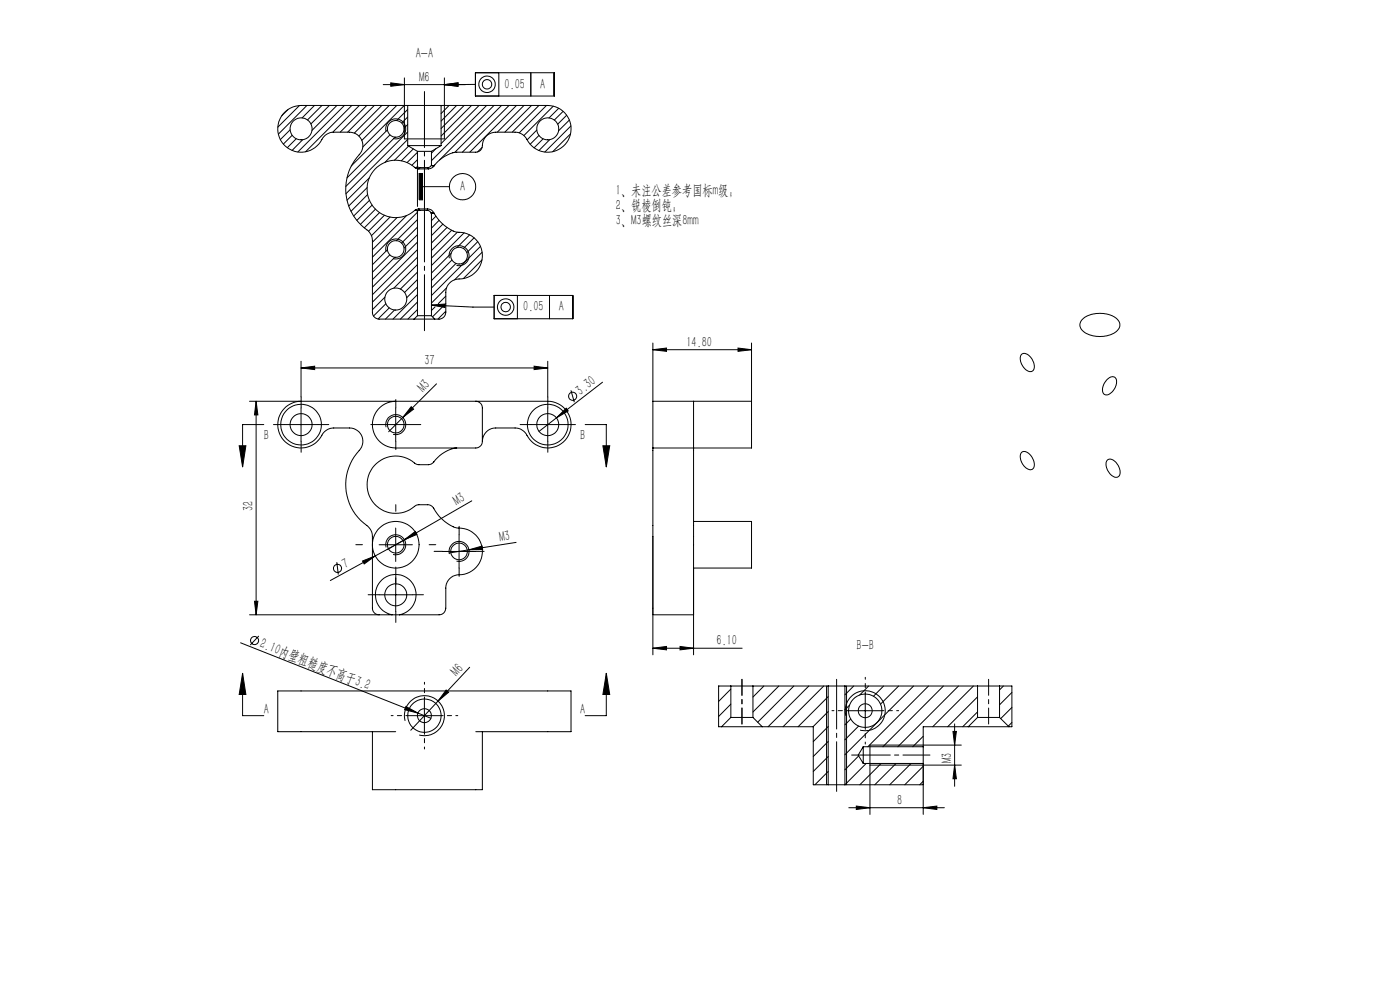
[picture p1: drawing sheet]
<svg xmlns="http://www.w3.org/2000/svg" width="420mm" height="297mm" viewBox="0 0 420 297" stroke-linecap="round" stroke-linejoin="round" font-family="sans-serif">
<defs><g id="words">
<g font-size="4.4">
<text x="124.7" y="17.5">A-A</text>
<text x="125.8" y="24.5">M6</text>
<text x="151.4" y="26.6">0.05</text>
<text x="162" y="26.6">A</text>
<text x="138" y="57.2">A</text>
<text x="184.7" y="58.4">1、未注公差参考国标m级；</text>
<text x="184.7" y="62.9">2、锐棱倒钝；</text>
<text x="184.7" y="67.4">3、M3螺纹丝深8mm</text>
<text x="157" y="93.3">0.05</text>
<text x="167.6" y="93.3">A</text>
<text x="206" y="103.9">14.80</text>
<text x="127.3" y="109.4">37</text>
<text x="127" y="117.7" transform="rotate(-45 127 117.7)">M3</text>
<text x="174.2" y="118.5" transform="rotate(-38 174.2 118.5)">3.30</text>
<text x="79.1" y="131.7">B</text>
<text x="174" y="131.7">B</text>
<text x="76" y="153.1" transform="rotate(-90 76 153.1)">32</text>
<text x="137" y="151.7" transform="rotate(-30 137 151.7)">M3</text>
<text x="150.1" y="162.4" transform="rotate(-9 150.1 162.4)">M3</text>
<text x="103.7" y="170.5" transform="rotate(-29 103.7 170.5)">7</text>
<text x="77.8" y="193.9" transform="rotate(22 77.8 193.9)">2.10内壁粗糙度不高于3.2</text>
<text x="215" y="193.4">6.10</text>
<text x="257" y="194.9">B-B</text>
<text x="137.1" y="202.8" transform="rotate(-47 137.1 202.8)">M6</text>
<text x="79.1" y="213.8">A</text>
<text x="174" y="213.8">A</text>
<text x="285.5" y="228.8" transform="rotate(-90 285.5 228.8)">M3</text>
<text x="269.1" y="241.2">8</text>
</g>
</g></defs>
<g fill="none" stroke="#000" stroke-width=".3">
<path d="M86.4 32.8l-1.9 1.9M87 38.9l-2.9 2.9M89.8 31.6l-6.5 6.5M92.1 31.6l-8.6 8.6M94.3 31.6l-3.7 3.7M96.6 31.6l-4.3 4.3M98.8 31.6l-5.5 5.5M101.1 31.6l-7.5 7.5M103.3 31.6l-13.9 13.9M105.6 31.6l-13.9 13.9M107.8 31.6l-8 8M110 31.6l-7.9 8"/>
<path d="M112.3 31.6l-8 8M114.5 31.6l-8.2 8.3M115 25.4h24.7M115.8 39.4a2.99 2.99 0 0 1 2.6-3.8 2.99 2.99 0 0 1 3.3 3.3 2.99 2.99 0 0 1-3.8 2.6M116.2 38.9l-10.8 10.8M116.8 31.6l-9.1 9.1M117.2 24.8l4.1 .6-4.1 .5zM119 31.6l-10.5 10.5M121.3 31.6l-12.5 12.5M121.3 23.4v18.2h12v-18.2M122.3 31.6h-32a7 7 0 0 0-5.8 10.9 7 7 0 0 0 12.3-1.2l.8-.8 1.4-.7 5.9-.2a4 4 0 0 1 3.6 2.4 4 4 0 0 1-.7 4.4 15.2 15.2 0 0 0 2.9 23.1l.8 1.2 .2 1.4v21.5a2.05 2.05 0 0 0 2 2h10.5M122.3 31.6h10"/>
<path d="M122.3 31.6v12M122.3 32.8l-3.3 3.3M122.3 35.1l-1.8 1.8M122.3 37.3l-1.1 1.1M122.3 39.5l-18.5 18.6M132.3 31.6h32a7 7 0 0 1 5.8 10.9 7 7 0 0 1-12.3-1.2l-1.2-1.1-1.5-.6h-6.4a4.4 4.4 0 0 0-4.1 4.8l-.5 .6-1 .6-6.7 .1a11 11 0 0 0-6.3 4.1M132.3 31.6v12M132.5 31.6l-.2 .2M133.3 25.4l4.1-.6v1.1zM134.7 31.6l-2.4 2.4M137 31.6l-4.7 4.7M139.2 31.6l-6.9 6.9"/>
<path d="M141.5 31.6l-9.2 9.2M142.6 21.8h23.7v7h-23.7zM142.6 25.3l-9.3 .1M143.7 31.6l-11.4 11.4M146 31.6l-16.6 16.6M148.2 31.6l-16.3 16.3M149.6 21.8v7M150.5 31.6l-14.1 14.1M152.7 31.6l-14 14M154.9 31.6l-14 14M157.2 31.6l-8 8M159.2 21.8v7"/>
<path d="M159.5 31.6l-8.1 8M161 39l-2.8 2.9M161.7 31.6l-8 8M163.9 31.6l-8.1 8.2M166 31.8l-8.8 8.8M167.6 32.5l-2.9 2.8M168.9 33.4l-2.6 2.6M170 34.5l-2.7 2.7M170.8 36l-3.2 3.2M171.3 37.7l-7.9 7.9M87.6 40.6l-2.6 2.6M88.9 41.6l-2.7 2.7"/>
<path d="M90.8 41.9l-3.2 3.2M110.1 56.2l-5.5 5.5M110.3 58.3l-5 5M110.8 53.3l-6.7 6.7M117 40.4l-12.9 12.9M118.5 41.1l-14.7 14.8M122.3 43.6h10M122.3 43.6l2.9 1.8M122.3 41.8l-6.8 6.9M122.6 43.8l-4.3 4.2M124 44.6l-3.6 3.6M124.6 50.3a8.6 8.6 0 0 0-12 .3 8.6 8.6 0 0 0 0 12.1 8.6 8.6 0 0 0 12 .2"/>
<path d="M124.6 50.3l1.1 .3M125.2 45.4h4.2M125.2 45.4v16.5M125.2 45.6l-3.1 3.1M125.2 47.9l-1.6 1.6M125.7 50.6h2.8M125.7 52h1.1v7.9h-1.1zM125.9 50.2a.94 .94 0 0 0-1.3 .1M125.9 50.2h2.4M125.9 50.2l-.2 .4M126.8 55.9h8M128.3 50.2l.2 .4"/>
<path d="M129.4 49.6l-.4 .4-.7 .2M129.4 49.6l.7 .2M129.4 49.5l.7 .3M129.4 45.4v4.1M129.4 49.5v.1M130.1 49.8l-.5 .5-1.1 .3M130.5 49.4l-.4 .4M130.8 44.5l-1.4 1.4M132.3 43.6l-2.9 1.8M144.6 44.2l-1.3 1.3M161.7 40.6l-2.6 2.6M162.9 41.6l-2.7 2.7"/>
<path d="M164.9 41.9l-3.2 3.2M171.2 40.1l-5.4 5.4M110.8 60l-4.7 4.7M111.6 61.5l-4.5 4.5M112.6 62.7l-4.5 4.5M113.9 63.7l-4.6 4.6M115.3 64.5l-4.7 4.8M115.8 75.4a2.99 2.99 0 0 1 2.6-3.8 2.99 2.99 0 0 1 3.3 3.3 2.99 2.99 0 0 1-3.8 2.6M116.2 74.8l-4.5 4.5M116.9 76.4l-5.2 5.2M117 65l-5.6 5.6M118.4 77.1l-6.7 6.7"/>
<path d="M119.1 65.2l-7.4 7.4M122 64.6l-10.3 10.3M124.6 62.9l.6 .4M125.2 63.3v31.3M125.2 63.6l-13.5 13.5M125.2 65.8l-6.3 6.3M125.2 68.1l-4.7 4.7M125.2 70.3l-4 4M125.2 72.6l-13.5 13.5M125.2 74.8l-13.5 13.5M125.2 77.1l-13.5 13.5M125.2 79.3l-7.1 7.1"/>
<path d="M125.7 62.6l-1.1 .3M125.7 62.6h2.6M125.7 62.6l.2 .4M125.9 63l-.7 .3M125.9 63h2.3M128.2 63l.7 .3 .4 .5M128.3 62.6a1.9 1.9 0 0 1 1.8 1.1M128.3 62.6l-.1 .4M129.3 63.8l.1 .2M129.4 64v30.6M130.1 63.7l-.8 .1M130.1 63.7l.1 .1"/>
<path d="M130.2 63.8l-.8 .2M130.2 63.8a10.7 10.7 0 0 0 7.2 5.8 7.1 7.1 0 0 1 7.3 7.2 7.1 7.1 0 0 1-7.6 6.9 4 4 0 0 0-3.4 3.9v6a2.05 2.05 0 0 1-2 2h-1.3M130.8 64.8l-1.4 1.3M131.7 66l-2.3 2.4M132.9 67.2l-3.5 3.4M134.1 68.2l-4.7 4.6M134.8 77.4a2.99 2.99 0 0 1 2.7-3.8 2.99 2.99 0 0 1 3.2 3.3 2.99 2.99 0 0 1-3.8 2.6M135.3 75.9l-5.9 5.9M135.5 69l-6.1 6.1M135.6 77.9l-6.2 6.2M136.8 78.9l-7.4 7.4M137.2 69.6l-7.8 7.8"/>
<path d="M139.2 69.8l-9.8 9.8M140.9 70.4l-3.8 3.8M142.2 71.3l-3.2 3.2M143.3 72.4l-3.2 3.3M144.1 73.8l-14.7 14.8M144.6 77.9l-5.6 5.6M144.6 75.6l-8.2 8.3M115.5 89.1l-3.8 3.7M115.7 91l-3.7 3.7M116.8 92.3l-3.4 3.3M118.4 92.9l-2.8 2.7M124.2 95.6h6.2"/>
<path d="M125.2 94.6h4.2M125.2 94.6l-1 1M125.2 81.6l-5.1 5M125.2 83.8l-3.8 3.9M125.2 86l-3.2 3.2M125.2 88.3l-7.3 7.3M125.2 90.5l-5.1 5.1M125.2 92.8l-2.8 2.8M129.4 91.4l4.1-.3v1zM129.4 91.4l12.5 .6h6.3M129.4 94.6l1 1M130.5 92l-1.1 1.1"/>
<path d="M132.6 92.1l-2.8 2.9M133.7 88.8l-2.2 2.2M133.7 91l-.1 .1M133.7 93.3l-2.3 2.3M133.9 86.3l-4.5 4.5M148.2 88.5h23.6v7h-23.6zM155.2 88.5v7M164.9 88.5v7M324.5 95.9a8.3 8.3 0 0 1 10.9 0 2.57 2.57 0 0 1-1.5 4.1 8.5 8.5 0 0 1-9.5-1.3l-.4-1.4zM90.3 110.3l4.1-.6v1.1zM90.3 108.3v10.7M90.3 110.3h74"/>
<path d="M131 115l-10.2 10.1M160.2 109.7l4.1 .6-4.1 .5zM164.3 108.3v10.7M171.3 117l1 3.5M180.8 114.5l-13.9 10.7M195.9 104.8l4.1-.5v1zM195.9 102.8v17.5M195.9 104.8h29.6M221.4 104.3l4.1 .5-4.1 .5zM225.5 102.8v17.5M306.5 106.2a2.55 2.55 0 0 1 3.3 1.9 2.03 2.03 0 0 1-.6 3.3 3.9 3.9 0 0 1-2.8-5.1zM332 113.9a1.7 1.7 0 0 1 2.8-.4 4 4 0 0 1-3.1 4.9 1.98 1.98 0 0 1-.6-3.1z"/>
<path d="M71.8 133.6h2l-1 6.3zM74.9 120.3h89.4a7 7 0 0 1 5.8 10.9 7 7 0 0 1-12.3-1.2l-1.7-1.4-1-.3h-6.4a4 4 0 0 0-4 4M76.8 120.3v64M76.8 120.3l.6 4.1h-1.1zM79.1 127.2h-6.3v12.7M85.3 127.2h10M90.3 120.3a7 7 0 0 0-5.8 10.9 7 7 0 0 0 12.3-1.2l.8-.8 1.4-.8 5.9-.1a4 4 0 0 1 3.7 2.4 4 4 0 0 1-.8 4.3 15 15 0 0 0 2.6 22.8l1.1 1.5 .2 1.5v21.5a1.99 1.99 0 0 0 2 2M90.3 122.3v10M113.7 127.2h10M115.8 128a3 3 0 0 1 2.7-3.7 3 3 0 0 1 3.2 3.3 3 3 0 0 1-3.8 2.6M118.7 120.3a7 7 0 0 0-7 7 7 7 0 0 0 7 7h24a1.99 1.99 0 0 0 2-2M118.7 122.3v10"/>
<path d="M120.8 125.1l-4.2 4.3M123.4 121.9l.7 .7-3.3 2.5zM130.1 138.5l-.7 .6-.9 .2-3.5-.2a9 9 0 0 0-12.7 .5 8.6 8.6 0 0 0 .5 11.9 8.6 8.6 0 0 0 12-.1l3.5-.1a2.07 2.07 0 0 1 1.8 1M130.1 138.4v.1M137 134.3a9.1 9.1 0 0 0-6.9 4.2M142.7 120.3a1.99 1.99 0 0 1 2 2v10M159.3 127.2h10M164.3 122.3v10M166.9 125.2l3-2.9 .6 .9zM166.9 125.2l-5.2 4.1M175.5 127.2h6.4v12.7M180.9 133.6h2l-1 6.3z"/>
<path d="M195.9 120.3v14M195.9 134.3v61.9M195.9 120.3h29.6M208.1 120.3v75.9M225.5 120.3v14h-29.6M306.5 135.6a2.23 2.23 0 0 1 3 1.3 2.81 2.81 0 0 1 .1 3.8 3.4 3.4 0 0 1-3.5-3.3v-1zM332.4 137.8a2.97 2.97 0 0 1 3.4 2.4 1.79 1.79 0 0 1-.9 2.8 3.9 3.9 0 0 1-2.8-5zM118.7 158.3v10M124.8 159.9l-12.2 6.7M130.1 152.3a10.7 10.7 0 0 0 7.3 6 7 7 0 0 1 7.3 7.2 7 7 0 0 1-7.6 6.8 4 4 0 0 0-3.4 3.9v6.1a1.99 1.99 0 0 1-2 2h-11.9M130.1 152.3v.1M141.5 150.1l-20.2 11.6"/>
<path d="M208.1 156.3h17.4v13.9h-17.4M101 168.5l.5 3.7M108.8 168.1l3.8-1.5-3.3 2.4zM112.6 166.6l-13.5 7.4M113.7 163.3h10M113.7 178.3h10M115.8 164a2.99 2.99 0 0 1 2.6-3.7 2.99 2.99 0 0 1 3.3 3.2 2.99 2.99 0 0 1-3.8 2.7M118.7 173.2v10.1M121.3 161.7l3.3-2.4 .5 .9zM121.3 161.7l-5.2 3M132.7 165.3h10M134.8 166a2.99 2.99 0 0 1 2.7-3.7 2.99 2.99 0 0 1 3.2 3.2 2.99 2.99 0 0 1-3.8 2.7"/>
<path d="M137.7 160.3v9.9M140.7 164.8l3.9-1.1 .2 1zM154.8 162.6l-20 3.1M72.2 192.6l53.2 21.1M74.9 184.3h42.7M76.3 180.2h1.1l-.6 4.1zM77.6 190.6l-2.5 2.7M117.6 184.3a6.1 6.1 0 0 1-4-9.4 6.1 6.1 0 0 1 10.2 0 6.1 6.1 0 0 1-4 9.4M117.6 184.3h2.2M140.9 200l-17.7 18.9M195.9 194.3l4.1-.6v1.1zM195.9 182.3v2h12.2v-2"/>
<path d="M195.9 194.3h26.7M204 193.7l4.1 .6-4.1 .5zM72.8 201.8l1 6.3h-2zM72.8 201.8v12.7h6.3M111.7 219.3v17.4h33v-17.4M118.7 219.3h-35.4v-12.2h88v12.2h-28.6M121.5 216a6 6 0 0 1 5.3-7.5 6 6 0 0 1 6.5 6.5 6 6 0 0 1-7.5 5.3M121.8 211.7l3.6 2-4-1zM122.3 214.5h10M125.4 213.7l3.9 1.6M127.3 209.5v10M133.8 206.8l.8 .7-3.2 2.6z"/>
<path d="M181.9 201.8l1 6.3h-2zM181.9 201.8v12.7h-6.4M215.7 205.6l-.1 .1M216.5 217.8h12.2M219.3 205.6h6.6M219.3 215h6.6M219.3 205.6v9.4M219.3 205.6h-3.7v12.2h.9M219.3 215l-2.8 2.8M219.3 206.5l-3.7 3.7M219.3 211l-3.7 3.7M225.9 205.6v9.4"/>
<path d="M225.9 205.6h22.6M225.9 215l2.8 2.8M228.7 217.8h15.3v17.4h4.5M229.2 205.6l-3.3 3.3M233.6 205.6l-7.7 7.8M238.2 205.6l-10.9 10.9M242.6 205.6l-12.2 12.2M247.1 205.6l-12.2 12.2M248 205.6v29.6M248.5 205.6h5M248.5 205.6v29.6M248.5 213.3l-4.6 4.5"/>
<path d="M248.5 208.8l-9.1 9M248.5 217.7l-4.5 4.5M253.5 205.6v29.6M253.5 205.6h39.8M253.8 214.6a6 6 0 0 1 5.3-7.6 6 6 0 0 1 6.4 6.5 6 6 0 0 1-7.5 5.3M254 205.6v29.6M254.6 213h10M254.8 211.3l-1.3 1.4M255.2 215.5l-1.7 1.7M256.1 205.6l-2.6 2.6M257.6 217.6l-4.1 4.1M259.6 208v10"/>
<path d="M260.6 205.6l-2.7 2.7M265.1 205.6l-3.1 3.1M269.6 205.6l-5.4 5.4M274.1 205.6l-20.6 20.6M278.6 205.6l-18.3 18.2M283 205.6l-18.1 18.2M285.9 219.2h1l-.5 4.1zM286.4 217v18.7M287.5 205.6l-18.2 18.2M290.5 217.8h12.2M290.5 217.8h-13.5v6M292 205.6l-12.2 12.2"/>
<path d="M293.3 205.6h6.6M293.3 215h6.6M293.3 205.6v9.4M293.3 215l-2.8 2.8M293.3 208.8l-9 9M293.3 213.4l-4.5 4.4M299.9 205.6v9.4M299.9 205.6h3.7v12.2h-.9M299.9 215l2.8 2.8M301 205.6l-1.1 1.2M303.6 207.5l-3.7 3.7M303.6 212l-3.4 3.4"/>
<path d="M303.6 216.5l-1.1 1.1M248.5 235.2h5M248.5 226.7l-4.5 4.5M248.5 231.2l-4 4M248.5 222.2l-4.5 4.5M253.5 235.2h23.5M257.6 226.6l-4.1 4.1M259 223.8v5M259 223.8h18M259 223.8l-1.5 2.5 1.5 2.5M259 228.8h18M259.9 228.8l-6.4 6.4"/>
<path d="M261 229.3h27.4M264.3 228.8l-6.3 6.4M268.8 228.8l-6.4 6.4M273.3 228.8l-6.4 6.4M277 228.8v15.3M277 223.8v5M277 220.7l-3.2 3.1M277 229.7l-5.6 5.5M277 234.1l-1.1 1.1M286.4 229.3l.5 4.1h-1zM288.4 223.3h-27.4v20.8M254.6 242.1h28.7"/>
<path d="M256.9 241.6l4.1 .5-4.1 .5zM277 242.1l4.1-.5v1z"/>
<circle cx="90.3" cy="38.6" r="3.3"/>
<circle cx="118.7" cy="38.6" r="2.51"/>
<circle cx="146.1" cy="25.3" r="1.41"/>
<circle cx="146.1" cy="25.3" r="2.47"/>
<circle cx="164.3" cy="38.6" r="3.3"/>
<circle cx="138.8" cy="55.9" r="3.9"/>
<circle cx="118.7" cy="74.6" r="2.5"/>
<circle cx="137.7" cy="76.6" r="2.49"/>
<circle cx="118.7" cy="89.6" r="3.3"/>
<circle cx="151.7" cy="92" r="1.41"/>
<circle cx="151.7" cy="92" r="2.47"/>
<circle cx="171.8" cy="118.8" r="1.22"/>
<circle cx="90.3" cy="127.3" r="6.1"/>
<circle cx="90.3" cy="127.3" r="3.3"/>
<circle cx="118.7" cy="127.3" r="2.49"/>
<circle cx="164.3" cy="127.3" r="3.3"/>
<circle cx="164.3" cy="127.3" r="6.1"/>
<circle cx="101.3" cy="170.3" r="1.21"/>
<circle cx="118.7" cy="163.3" r="2.5"/>
<circle cx="118.7" cy="163.3" r="7"/>
<circle cx="118.7" cy="178.3" r="3.3"/>
<circle cx="137.7" cy="165.3" r="2.5"/>
<circle cx="76.4" cy="192" r="1.21"/>
<circle cx="127.3" cy="214.5" r="5"/>
<circle cx="127.3" cy="214.5" r="2.11"/>
<circle cx="259.6" cy="213" r="5"/>
<circle cx="259.6" cy="213" r="2.11"/>
</g>
<path d="M127.3 27.4v71.7" fill="none" stroke="#000" stroke-width=".3" stroke-dasharray="30.5 1.3 1.3 1.3" stroke-dashoffset="13.7"/>
<path d="M251 203.6v33.6" fill="none" stroke="#000" stroke-width=".3" stroke-dasharray="30.5 1.3 1.3 1.3" stroke-dashoffset="15.6"/>
<path d="M259 226.3h20" fill="none" stroke="#000" stroke-width=".3" stroke-dasharray="30.5 1.3 1.3 1.3" stroke-dashoffset="22.4"/>
<g fill="none" stroke="#000" stroke-width=".3" stroke-dasharray="30.5 1.3 1.3 1.3">
<path d="M85.3 127.2h-3.3M90.3 122.2v-3.3M90.3 132.2v3.3M95.3 127.2h3.3M113.7 127.2h-2.5M118.7 122.2v-2.5M118.7 132.2v2.5M123.7 127.2h2.5M159.3 127.2h-3.3M164.3 122.2v-3.3M164.3 132.2v3.3M169.3 127.2h3.3"/>
<path d="M118.7 153.2v-2M108.7 163.2h-2M113.7 178.2h-3.3M118.7 173.2v2M118.7 173.2v-3.3M123.7 178.2h3.3M128.7 163.2h2M132.7 165.2h-2.5M137.7 160.2v-2.5M137.7 170.2v2.5M142.7 165.2h2.5M118.7 183.2v3.3"/>
<path d="M259 226.3h-3.5"/>
</g>
<path d="M222.6 203.6v13.4M222.6 217v-13.4M296.6 217v-13.4" fill="none" stroke="#000" stroke-width=".3" stroke-dasharray="30.5 1.3 1.3 1.3" stroke-dashoffset="25.7"/>
<path d="M122.3 214.5h-5M127.3 209.5v-5M127.3 219.5v5M132.3 214.5h5M254.6 213h-5M259.6 208v-5M259.6 218v5M264.6 213h5" fill="none" stroke="#000" stroke-width=".3" stroke-dasharray="30.5 1.3 1.3 1.3" stroke-dashoffset="29.9"/>
<g fill="#000">
<path d="M123.4 121.9l.7 .7-3.3 2.5zM166.9 125.2l3-2.9 .6 .9zM108.8 168.1l3.8-1.5-3.3 2.4zM121.3 161.7l3.3-2.4 .5 .9zM140.7 164.8l3.9-1.1 .2 1zM121.8 211.7l3.6 2-4-1zM133.8 206.8l.8 .7-3.2 2.6z"/>
<path d="M133.3 25.4l4.1-.6v1.1zM117.2 24.8l4.1 .6-4.1 .5z"/>
<path d="M133.3 25.4l4.1-.6v1.1zM129.4 91.4l4.1-.3v1zM125.7 52v7.9h1.1v-7.9z"/>
<path d="M90.3 110.3l4.1-.6v1.1zM160.2 109.7l4.1 .6-4.1 .5zM256.9 241.6l4.1 .5-4.1 .5zM277 242.1l4.1-.5v1z"/>
<path d="M195.9 104.8l4.1-.5v1zM221.4 104.3l4.1 .5-4.1 .5zM195.9 194.3l4.1-.6v1.1zM204 193.7l4.1 .6-4.1 .5z"/>
<path d="M76.8 120.3l.6 4.1h-1.1zM76.3 180.2h1.1l-.6 4.1z"/>
<path d="M180.9 133.6h2l-1 6.3zM71.8 133.6h2l-1 6.3z"/>
<path d="M181.9 201.8l1 6.3h-2zM72.8 201.8l1 6.3h-2z"/>
<path d="M286.4 229.3l.5 4.1h-1zM285.9 219.2h1l-.5 4.1z"/>
</g>
<use href="#words"/>
</svg>
